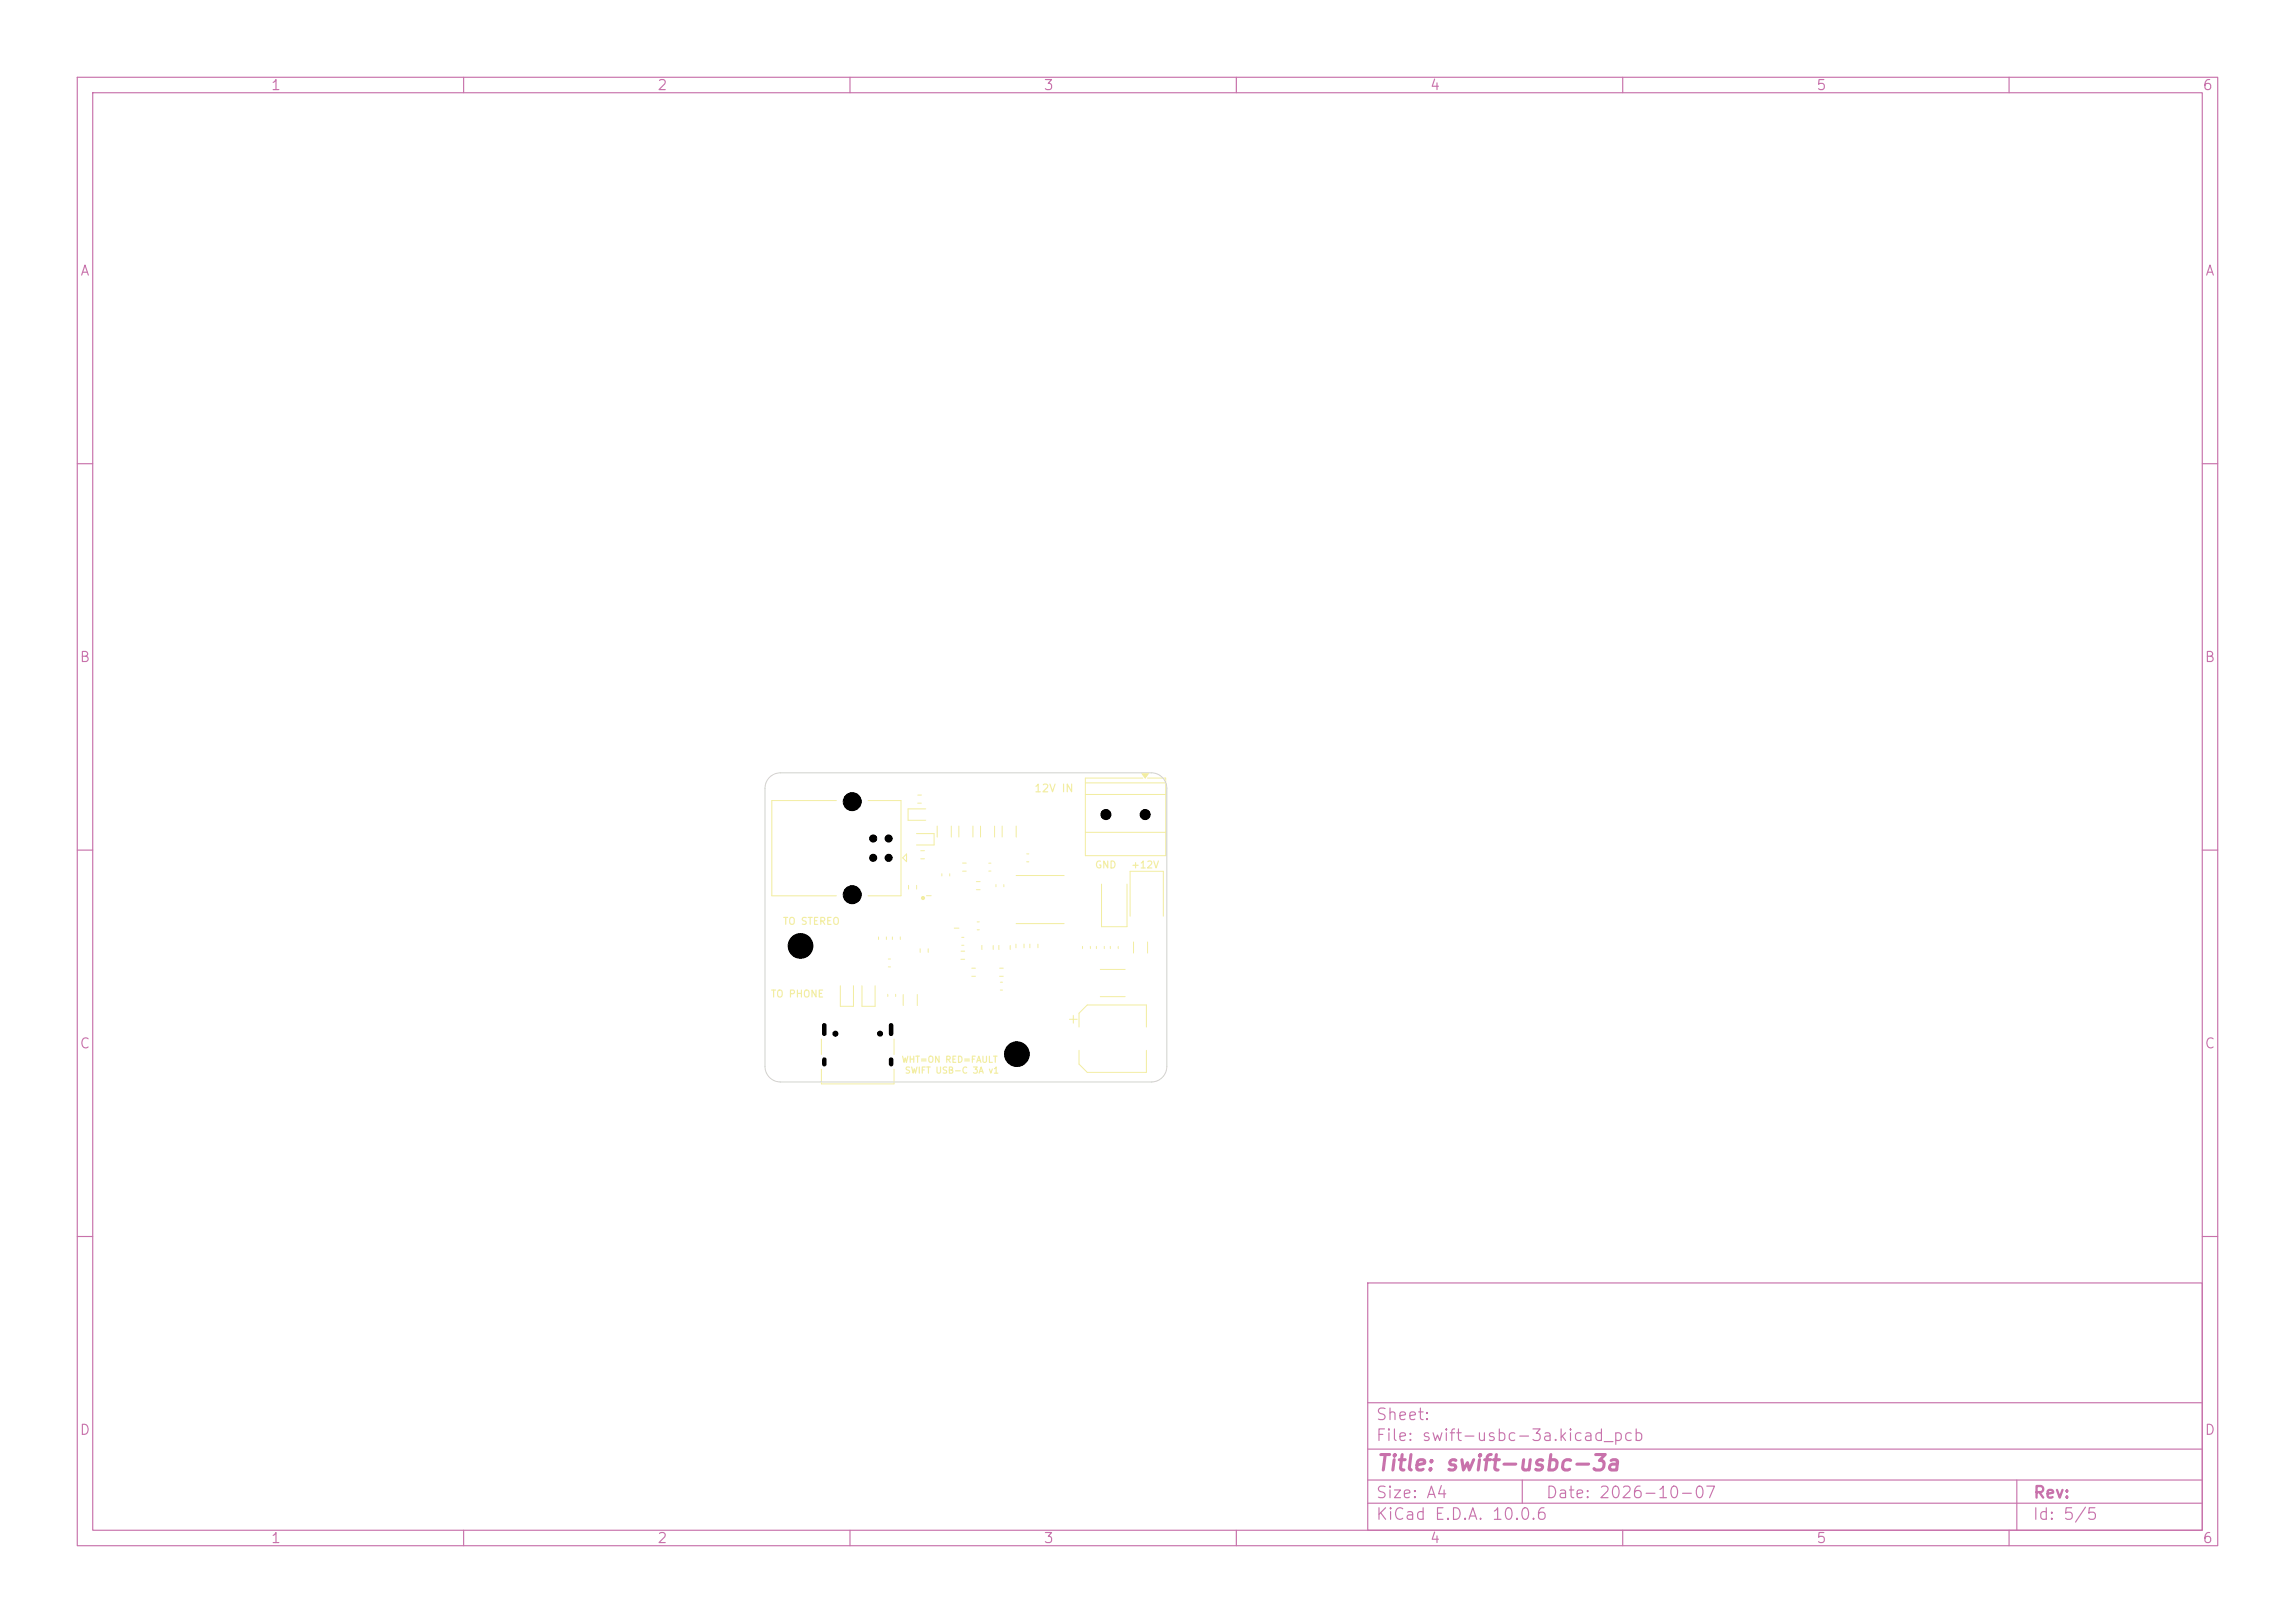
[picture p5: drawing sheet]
<svg xmlns="http://www.w3.org/2000/svg" width="297mm" height="210mm" viewBox="0 0 297 210" stroke-linecap="round" stroke-linejoin="round" font-family="sans-serif">
<defs><g id="words">
<text font-size="2" fill="#c872ab" x="178" y="190.8">Title: swift-usbc-3a</text>
<g font-size="1.5" fill="#c872ab">
<text x="178" y="184.1">Sheet:</text>
<text x="178" y="186.8">File: swift-usbc-3a.kicad_pcb</text>
<text x="178" y="197">KiCad E.D.A. 10.0.6</text>
<text x="178" y="194.2">Size: A4</text>
<text x="200" y="194.2">Date: 2026-10-07</text>
<text x="263" y="197">Id: 5/5</text>
<text x="263" y="194.2">Rev:</text>
</g>
<g font-size="1.3" fill="#c872ab">
<text x="35" y="12">1</text>
<text x="85" y="12">2</text>
<text x="135" y="12">3</text>
<text x="185" y="12">4</text>
<text x="235" y="12">5</text>
<text x="285" y="12">6</text>
<text x="10.3" y="36">A</text>
<text x="285.3" y="36">A</text>
<text x="10.2" y="86">B</text>
<text x="285.2" y="86">B</text>
<text x="10.2" y="136">C</text>
<text x="285.2" y="136">C</text>
<text x="10.2" y="186">D</text>
<text x="285.2" y="186">D</text>
<text x="35" y="200">1</text>
<text x="85" y="200">2</text>
<text x="135" y="200">3</text>
<text x="185" y="200">4</text>
<text x="235" y="200">5</text>
<text x="285" y="200">6</text>
</g>
<text font-size="1" fill="#f2eda1" x="133.8" y="102.8">12V IN</text>
<g font-size=".9" fill="#f2eda1">
<text x="141.6" y="112.6">GND</text>
<text x="146.3" y="112.6">+12V</text>
<text x="101.2" y="119.9">TO STEREO</text>
<text x="99.7" y="129.3">TO PHONE</text>
</g>
<g font-size=".8" fill="#f2eda1">
<text x="116.6" y="137.7">WHT=ON RED=FAULT</text>
<text x="117" y="139.1">SWIFT USB-C 3A v1</text>
</g>
</g></defs>
<g fill="none" stroke="#c872ab" stroke-width=".15">
<path d="M10 10h277v190h-277zM12 12h273v186h-273zM60 10v2M110 10v2M160 10v2M210 10v2M260 10v2M10 60h2M285 60h2M10 110h2M285 110h2M10 160h2"/>
<path d="M177 166h108v32h-108zM285 160h2M60 198v2M110 198v2M160 198v2M177 194.5h108M177 191.5h108M177 187.5h108M177 181.5h108M197 191.5v3M210 198v2M260 198v2"/>
<path d="M261 191.5v6.5"/>
</g>
<g fill="none" stroke="#f2eda1" stroke-width=".13">
<path d="M108.2 103.6h-8.3v12.3h8.3M112.3 103.6h4.3v12.3h-4.3M117.3 110.5v1l-.5-.5zM117.6 114.6v.4M118.6 107.9h2.3v1.4h-2.3M118.6 114.6v.4M118.8 102.9h.4M118.8 103.9h.4M119.2 110.1h.4M119.2 111.1h.4M119.8 104.7h-2.3v1.4h2.3M119.9 115.9h.6"/>
<path d="M121.3 106.9v1.4M121.9 113.1v.2M122.9 113.1v.2M123.1 106.9v1.4M124.1 106.9v1.4M124.6 111.7h.4M124.6 112.7h.4M125.9 106.9v1.4M126.4 114.1h.4M126.4 115.1h.4M126.5 119.3h.2M128 111.7h.2"/>
<path d="M128 112.7h.2M132.9 110.5h.2M132.9 111.5h.2M140.5 101.3h10.4M140.5 102.8h10.4M140.5 107.7h10.4M146.2 118.6v-5.9h4.3v5.9M147.8 100.1h.8l-.4 .6zM147.9 100.7h-7.4v10h10.4v-10h-2.4M106.3 134.5v2M106.3 138.4v1.9h9.4v-1.9M108.7 127.6v2.6h1.8v-2.6"/>
<path d="M113.7 121.2v.4M114.7 121.2v.4M115 124.1h.2M115 125.1h.2M115.5 121.2v.4M115.7 134.5v2M116.5 121.2v.4M116.9 128.7v1.4M118.7 128.7v1.4M123.5 120.1h.6M124.4 123.1h.4M124.4 124.1h.4"/>
<path d="M124.5 121.3h.2M124.5 122.3h.2M125.8 125.3h.4M125.8 126.3h.4M126.5 120.3h.2M127.1 122.3v.6M128.5 122.3v.6M129.3 122.3v.6M129.4 125.3h.4M129.4 126.3h.4M129.5 127.1h.2M129.5 128.1h.2"/>
<path d="M130.7 122.3v.6M131.5 122.2v.4M132.5 122.2v.4M133.3 122.2v.4M134.3 122.2v.4M138.4 131.9h1M138.9 131.4v1M139.6 132.9v-1.8l1.1-1.1h7.7v2.9M139.6 135.9v1.8l1.1 1.1h7.7v-2.9M140.1 122.5v.2M141.1 122.5v.2M141.9 122.5v.2"/>
<path d="M142.4 125.4h3.2M142.4 129h3.2M142.9 122.5v.2M143.7 122.5v.2M144.7 122.5v.2M146.7 121.9v1.4M148.5 121.9v1.4"/>
</g>
<circle cx="119.4" cy="116.2" r=".2" fill="#f2eda1" stroke="#f2eda1" stroke-width=".13"/>
<path d="M147.8 100.1h.8l-.4 .6z" fill="#f2eda1"/>
<g fill="none" stroke="#f2eda1" stroke-width=".13">
<path d="M126.9 106.9v1.4M128.7 106.9v1.4M128.9 114.5v.2M129.7 106.9v1.4M129.9 114.5v.2M131.5 113.3h6.2M131.5 119.5h6.2M131.5 106.9v1.4M142.5 114.4v5.5h3.4v-5.5M111.6 127.6v2.6h1.6v-2.6M114.9 128.7v.2M115.9 128.7v.2"/>
<path d="M119.1 122.8v.4M120.1 122.8v.4"/>
</g>
<path d="M99.6 100.6a2 2 0 0 1 1.4-.6h48a2 2 0 0 1 2 2v36a2 2 0 0 1-2 2h-48a2 2 0 0 1-2-2v-36a2 2 0 0 1 .6-1.4z" fill="none" stroke="#d0d2cd" stroke-width=".13"/>
<g fill="#000" stroke="#000" stroke-width=".13">
<circle cx="110.3" cy="115.8" r="1.16"/>
<circle cx="110.3" cy="103.7" r="1.16"/>
<circle cx="113" cy="111" r=".46"/>
<circle cx="113" cy="108.5" r=".46"/>
<circle cx="115" cy="111" r=".46"/>
<circle cx="115" cy="108.5" r=".46"/>
<circle cx="143.1" cy="105.4" r=".65"/>
<circle cx="148.2" cy="105.4" r=".65"/>
<circle cx="103.6" cy="122.4" r="1.6"/>
<circle cx="108.1" cy="133.7" r=".33"/>
<circle cx="113.9" cy="133.7" r=".33"/>
<circle cx="131.6" cy="136.4" r="1.6"/>
</g>
<path d="M106.7 132.7v1.1M106.7 137.1v.6M115.3 132.7v1.1M115.3 137.1v.6" fill="none" stroke="#000" stroke-width=".6"/>
<use href="#words"/>
</svg>
